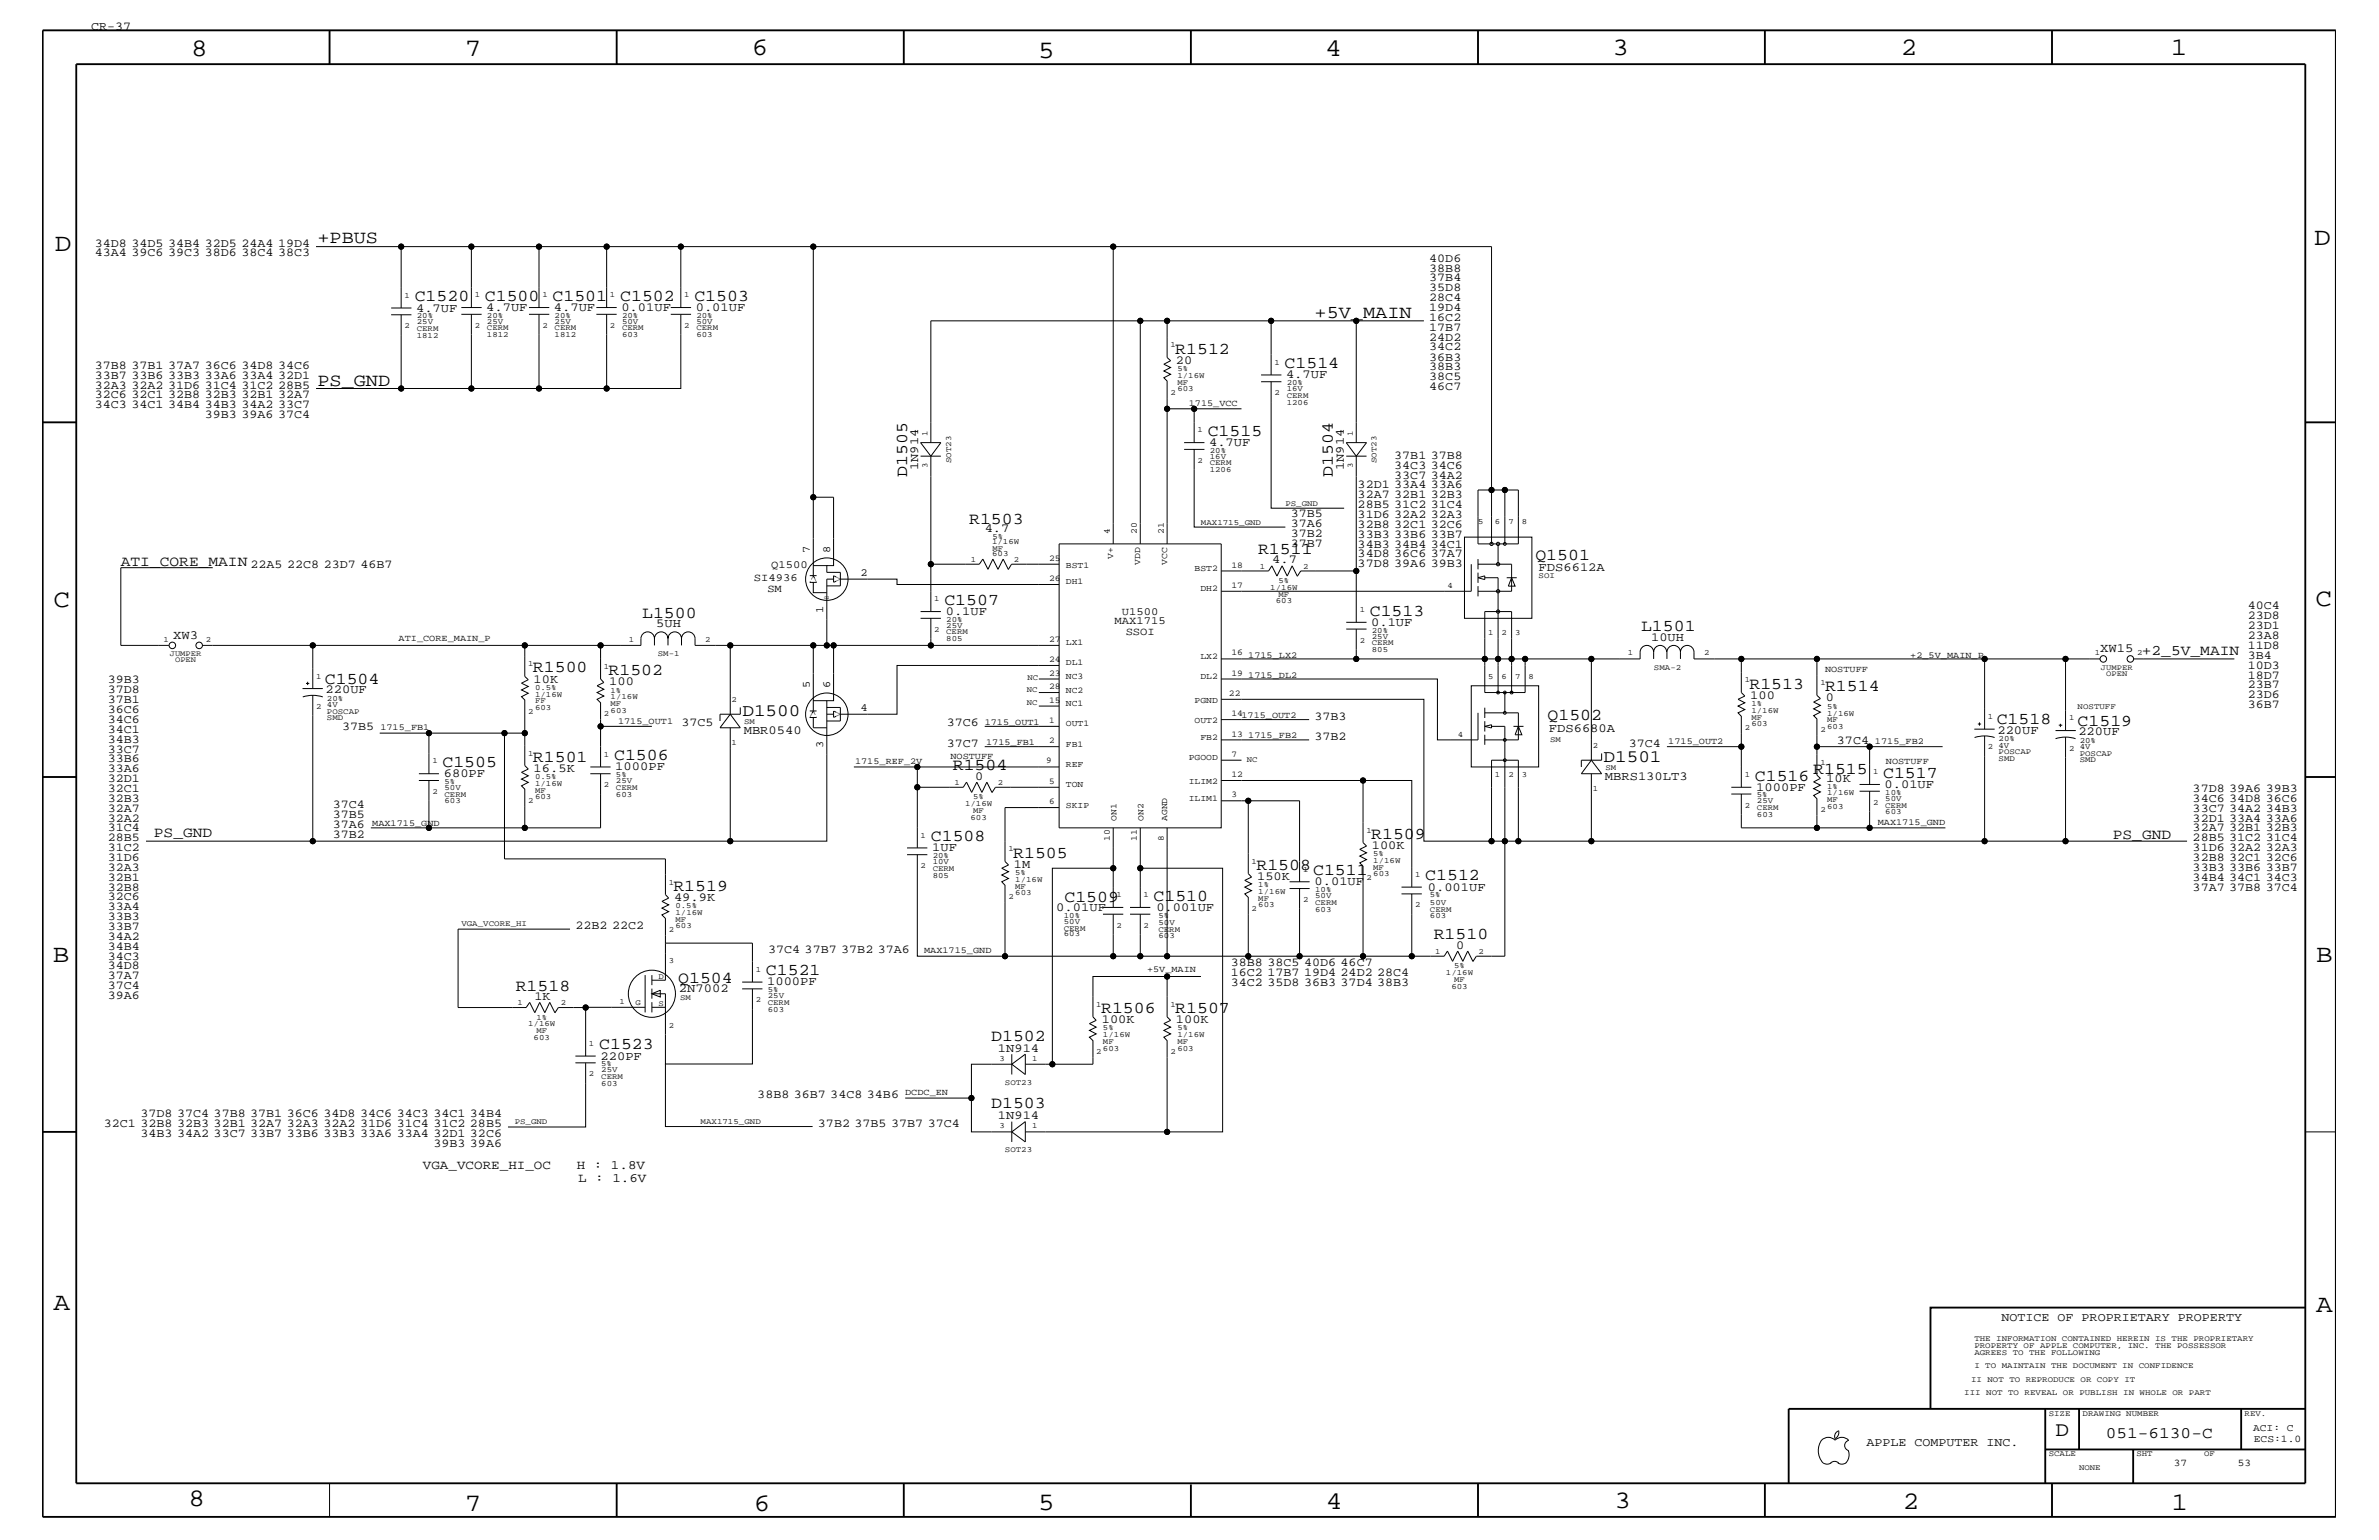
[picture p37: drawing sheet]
<svg xmlns="http://www.w3.org/2000/svg" width="432mm" height="279mm" viewBox="0 0 432 279" stroke-linecap="round" stroke-linejoin="round" font-family="sans-serif">
<defs><g id="words">
<g font-size="4.6">
<text x="34.7" y="10.2">8</text>
<text x="84.4" y="10.2">7</text>
<text x="136.4" y="10">6</text>
<text x="188.4" y="10.6">5</text>
<text x="240.5" y="10.2">4</text>
<text x="292.7" y="10">3</text>
<text x="345" y="9.9">2</text>
<text x="394" y="9.9">1</text>
<text x="9.9" y="45.6">D</text>
<text x="420" y="44.5">D</text>
<text x="9.7" y="110.2">C</text>
<text x="420.3" y="110">C</text>
<text x="9.6" y="174.6">B</text>
<text x="420.4" y="174.5">B</text>
<text x="9.7" y="237.7">A</text>
<text x="420.4" y="238.1">A</text>
<text x="34.2" y="273.3">8</text>
<text x="84.4" y="274.1">7</text>
<text x="136.8" y="274.1">6</text>
<text x="188.4" y="273.9">5</text>
<text x="240.7" y="273.8">4</text>
<text x="293" y="273.6">3</text>
<text x="345.4" y="273.8">2</text>
<text x="394.2" y="274">1</text>
</g>
<text font-size="3.8" x="373.1" y="260.5">D</text>
<g font-size="3.3">
<text x="57.6" y="44">+PBUS</text>
<text x="238.6" y="57.7">+5V_MAIN</text>
<text x="57.6" y="70">PS_GND</text>
</g>
<g font-size="3.2">
<text x="134.7" y="130">D1500</text>
<text x="291" y="138.3">D1501</text>
</g>
<g font-size="3">
<text x="75.3" y="54.7">C1520</text>
<text x="88" y="54.6">C1500</text>
<text x="100.3" y="54.6">C1501</text>
<text x="112.6" y="54.6">C1502</text>
<text x="126" y="54.6">C1503</text>
<text x="213.3" y="64.1">R1512</text>
<text x="233.2" y="66.8">C1514</text>
<text x="219.2" y="79.1">C1515</text>
<text x="164.6" y="86.5" transform="rotate(-90 164.6 86.5)">D1505</text>
<text x="241.9" y="86.5" transform="rotate(-90 241.9 86.5)">D1504</text>
<text x="175.9" y="95.1">R1503</text>
<text x="228.3" y="100.5">R1511</text>
<text x="278.7" y="101.6">Q1501</text>
<text x="116.5" y="112.1">L1500</text>
<text x="171.4" y="109.7">C1507</text>
<text x="248.6" y="111.7">C1513</text>
<text x="297.9" y="114.5">L1501</text>
<text x="59" y="124.1">C1504</text>
<text x="96.7" y="122">R1500</text>
<text x="110.4" y="122.5">R1502</text>
<text x="317.5" y="124.9">R1513</text>
<text x="331.3" y="125.4">R1514</text>
<text x="280.9" y="130.7">Q1502</text>
<text x="362.4" y="131.4">C1518</text>
<text x="377.1" y="131.7">C1519</text>
<text x="111.5" y="137.9">C1506</text>
<text x="80.3" y="139.1">C1505</text>
<text x="96.7" y="138.2">R1501</text>
<text x="172.9" y="139.7">R1504</text>
<text x="318.5" y="141.6">C1516</text>
<text x="329.1" y="140.5">R1515</text>
<text x="341.8" y="141.1">C1517</text>
<text x="169" y="152.6">C1508</text>
<text x="183.9" y="155.6">R1505</text>
<text x="248.9" y="152.1">R1509</text>
<text x="122.2" y="161.6">R1519</text>
<text x="228" y="157.8">R1508</text>
<text x="238.3" y="158.7">C1511</text>
<text x="258.7" y="159.7">C1512</text>
<text x="193.2" y="163.7">C1509</text>
<text x="209.4" y="163.4">C1510</text>
<text x="260.2" y="170.4">R1510</text>
<text x="93.6" y="179.7">R1518</text>
<text x="123.1" y="178.3">Q1504</text>
<text x="139" y="177">C1521</text>
<text x="199.9" y="183.8">R1506</text>
<text x="213.3" y="183.8">R1507</text>
<text x="108.8" y="190.4">C1523</text>
<text x="179.9" y="188.8">D1502</text>
<text x="179.9" y="201">D1503</text>
</g>
<text font-size="2.9" x="382.2" y="260.8">051-6130-C</text>
<g font-size="2.7">
<text x="21.9" y="102.7">ATI_CORE_MAIN</text>
<text x="388.7" y="118.9">+2_5V_MAIN</text>
<text x="27.9" y="151.9">PS_GND</text>
<text x="383.5" y="152.1">PS_GND</text>
</g>
<g font-size="2.3">
<text x="31.4" y="115.9">XW3</text>
<text x="381.2" y="118.3">XW15</text>
<text x="76.8" y="212.1">VGA_VCORE_HI_OC</text>
<text x="104.7" y="212.1">H : 1.8V</text>
<text x="104.9" y="214.4">L : 1.6V</text>
</g>
<g font-size="2.2">
<text x="16.6" y="5.5">CR-37</text>
<text x="17.2" y="44.8">34D8 34D5 34B4 32D5 24A4 19D4</text>
<text x="17.2" y="46.5">43A4 39C6 39C3 38D6 38C4 38C3</text>
<text x="259.4" y="47.5">40D6</text>
<text x="259.4" y="52.9">35D8</text>
<text x="259.4" y="51.1">37B4</text>
<text x="259.4" y="49.3">38B8</text>
<text x="75.5" y="56.5">4.7UF</text>
<text x="88.3" y="56.4">4.7UF</text>
<text x="100.5" y="56.4">4.7UF</text>
<text x="112.8" y="56.4">0.01UF</text>
<text x="126.3" y="56.4">0.01UF</text>
<text x="259.4" y="58.2">16C2</text>
<text x="259.4" y="56.4">19D4</text>
<text x="259.4" y="54.7">28C4</text>
<text x="213.4" y="66">20</text>
<text x="259.4" y="60">17B7</text>
<text x="259.4" y="61.8">24D2</text>
<text x="259.4" y="63.6">34C2</text>
<text x="259.4" y="65.4">36B3</text>
<text x="17.2" y="70.5">32A3 32A2 31D6 31C4 31C2 28B5</text>
<text x="17.2" y="68.7">33B7 33B6 33B3 33A6 33A4 32D1</text>
<text x="17.2" y="66.9">37B8 37B1 37A7 36C6 34D8 34C6</text>
<text x="233.4" y="68.7">4.7UF</text>
<text x="259.4" y="67.2">38B3</text>
<text x="259.4" y="69">38C5</text>
<text x="259.4" y="70.7">46C7</text>
<text x="17.2" y="72.3">32C6 32C1 32B8 32B3 32B1 32A7</text>
<text x="17.2" y="74.1">34C3 34C1 34B4 34B3 34A2 33C7</text>
<text x="37.2" y="75.9">39B3 39A6 37C4</text>
<text x="219.5" y="80.9">4.7UF</text>
<text x="253.1" y="83.2">37B1 37B8</text>
<text x="166.6" y="85.3" transform="rotate(-90 166.6 85.3)">1N914</text>
<text x="243.9" y="85.3" transform="rotate(-90 243.9 85.3)">1N914</text>
<text x="246.4" y="88.6">32D1 33A4 33A6</text>
<text x="253.1" y="86.8">33C7 34A2</text>
<text x="253.1" y="85">34C3 34C6</text>
<text x="234.3" y="95.6">37A6</text>
<text x="234.3" y="93.9">37B5</text>
<text x="246.4" y="92.2">28B5 31C2 31C4</text>
<text x="246.4" y="94">31D6 32A2 32A3</text>
<text x="246.4" y="90.4">32A7 32B1 32B3</text>
<text x="246.4" y="95.8">32B8 32C1 32C6</text>
<text x="178.7" y="96.6">4.7</text>
<text x="234.3" y="97.4">37B2</text>
<text x="234.3" y="99.2">37B7</text>
<text x="246.4" y="97.6">33B3 33B6 33B7</text>
<text x="246.4" y="99.4">34B3 34B4 34C1</text>
<text x="246.4" y="101.1">34D8 36C6 37A7</text>
<text x="45.5" y="103">22A5 22C8 23D7 46B7</text>
<text x="230.9" y="102.2">4.7</text>
<text x="246.4" y="102.9">37D8 39A6 39B3</text>
<text x="279.3" y="103.6">FDS6612A</text>
<text x="119.1" y="113.7">5UH</text>
<text x="171.7" y="111.5">0.1UF</text>
<text x="248.9" y="113.5">0.1UF</text>
<text x="408" y="112.4">23D8</text>
<text x="408" y="110.6">40C4</text>
<text x="299.7" y="116.2">10UH</text>
<text x="408" y="119.5">3B4</text>
<text x="408" y="117.7">11D8</text>
<text x="408" y="116">23A8</text>
<text x="408" y="114.2">23D1</text>
<text x="19.6" y="125.8">37D8</text>
<text x="19.6" y="124">39B3</text>
<text x="59.1" y="125.8">220UF</text>
<text x="96.9" y="123.8">10K</text>
<text x="110.6" y="124.3">100</text>
<text x="408" y="121.3">10D3</text>
<text x="408" y="123.1">18D7</text>
<text x="408" y="124.9">23B7</text>
<text x="19.6" y="131.2">34C6</text>
<text x="19.6" y="129.4">36C6</text>
<text x="19.6" y="127.6">37B1</text>
<text x="123.7" y="131.8">37C5</text>
<text x="171.8" y="131.8">37C6</text>
<text x="238.6" y="130.6">37B3</text>
<text x="317.7" y="126.7">100</text>
<text x="331.4" y="127.3">0</text>
<text x="408" y="126.7">23D6</text>
<text x="408" y="128.5">36B7</text>
<text x="19.6" y="136.5">33C7</text>
<text x="19.6" y="134.7">34B3</text>
<text x="19.6" y="132.9">34C1</text>
<text x="62.1" y="132.4">37B5</text>
<text x="135" y="133.1">MBR0540</text>
<text x="171.8" y="135.5">37C7</text>
<text x="238.6" y="134.2">37B2</text>
<text x="281.1" y="132.8">FDS6680A</text>
<text x="295.7" y="135.5">37C4</text>
<text x="333.4" y="135">37C4</text>
<text x="362.5" y="133.1">220UF</text>
<text x="377.2" y="133.4">220UF</text>
<text x="19.6" y="143.7">32C1</text>
<text x="19.6" y="141.9">32D1</text>
<text x="19.6" y="140.1">33A6</text>
<text x="19.6" y="138.3">33B6</text>
<text x="80.6" y="141">680PF</text>
<text x="96.9" y="140">16.5K</text>
<text x="111.7" y="139.7">1000PF</text>
<text x="177" y="141.5">0</text>
<text x="291.3" y="141.4">MBRS130LT3</text>
<text x="318.8" y="143.4">1000PF</text>
<text x="331.5" y="141.9">10K</text>
<text x="342.1" y="143">0.01UF</text>
<text x="398" y="143.7">37D8 39A6 39B3</text>
<text x="19.6" y="149.1">32A2</text>
<text x="19.6" y="147.3">32A7</text>
<text x="19.6" y="145.5">32B3</text>
<text x="60.4" y="148.4">37B5</text>
<text x="60.4" y="146.6">37C4</text>
<text x="398" y="149.1">32D1 33A4 33A6</text>
<text x="398" y="147.3">33C7 34A2 34B3</text>
<text x="398" y="145.5">34C6 34D8 36C6</text>
<text x="19.6" y="152.6">28B5</text>
<text x="19.6" y="154.4">31C2</text>
<text x="19.6" y="150.8">31C4</text>
<text x="60.4" y="150.2">37A6</text>
<text x="60.4" y="152">37B2</text>
<text x="169.2" y="154.5">1UF</text>
<text x="249" y="154">100K</text>
<text x="398" y="152.6">28B5 31C2 31C4</text>
<text x="398" y="154.4">31D6 32A2 32A3</text>
<text x="398" y="150.8">32A7 32B1 32B3</text>
<text x="19.6" y="156.2">31D6</text>
<text x="19.6" y="158">32A3</text>
<text x="19.6" y="159.8">32B1</text>
<text x="19.6" y="161.6">32B8</text>
<text x="184" y="157.4">1M</text>
<text x="228.2" y="159.6">150K</text>
<text x="238.6" y="160.6">0.01UF</text>
<text x="259.2" y="161.6">0.001UF</text>
<text x="398" y="156.2">32B8 32C1 32C6</text>
<text x="398" y="158">33B3 33B6 33B7</text>
<text x="398" y="159.8">34B4 34C1 34C3</text>
<text x="398" y="161.6">37A7 37B8 37C4</text>
<text x="19.6" y="163.4">32C6</text>
<text x="19.6" y="165.1">33A4</text>
<text x="19.6" y="167">33B3</text>
<text x="122.3" y="163.4">49.9K</text>
<text x="191.7" y="165.3">0.01UF</text>
<text x="209.9" y="165.3">0.001UF</text>
<text x="19.6" y="168.7">33B7</text>
<text x="19.6" y="170.5">34A2</text>
<text x="19.6" y="172.3">34B4</text>
<text x="104.4" y="168.6">22B2 22C2</text>
<text x="139.4" y="173">37C4 37B7 37B2 37A6</text>
<text x="264.3" y="172.1">0</text>
<text x="19.6" y="174.1">34C3</text>
<text x="19.6" y="175.9">34D8</text>
<text x="19.6" y="177.7">37A7</text>
<text x="19.6" y="179.5">37C4</text>
<text x="139.2" y="178.8">1000PF</text>
<text x="223.4" y="177.2">16C2 17B7 19D4 24D2 28C4</text>
<text x="223.4" y="178.9">34C2 35D8 36B3 37D4 38B3</text>
<text x="223.4" y="175.3">38B8 38C5 40D6 46C7</text>
<text x="19.6" y="181.3">39A6</text>
<text x="97" y="181.4">1K</text>
<text x="123.2" y="180">2N7002</text>
<text x="200" y="185.6">100K</text>
<text x="213.4" y="185.6">100K</text>
<text x="181.1" y="190.8">1N914</text>
<text x="109" y="192.2">220PF</text>
<text x="25.5" y="202.7">37D8 37C4 37B8 37B1 36C6 34D8 34C6 34C3 34C1 34B4</text>
<text x="137.5" y="199.2">38B8 36B7 34C8 34B6</text>
<text x="181.1" y="203">1N914</text>
<text x="18.8" y="204.5">32C1 32B8 32B3 32B1 32A7 32A3 32A2 31D6 31C4 31C2 28B5</text>
<text x="25.5" y="206.3">34B3 34A2 33C7 33B7 33B6 33B3 33A6 33A4 32D1 32C6</text>
<text x="78.7" y="208.1">39B3 39A6</text>
<text x="148.5" y="204.4">37B2 37B5 37B7 37C4</text>
<text x="363.3" y="239.7">NOTICE OF PROPRIETARY PROPERTY</text>
<text x="338.8" y="262.3">APPLE COMPUTER INC.</text>
</g>
<g font-size="2">
<text x="147" y="100.2" transform="rotate(-90 147 100.2)">7</text>
<text x="150.7" y="100.2" transform="rotate(-90 150.7 100.2)">8</text>
<text x="136.8" y="105.3">SI4936</text>
<text x="139.3" y="107.4">SM</text>
<text x="140" y="103.1">Q1500</text>
<text x="156.2" y="104.4">2</text>
<text x="149.4" y="111.2" transform="rotate(-90 149.4 111.2)">1</text>
<text x="202.3" y="113.2">MAX1715</text>
<text x="203.6" y="111.5">U1500</text>
<text x="204.3" y="115.2">SSOI</text>
<text x="147" y="124.8" transform="rotate(-90 147 124.8)">5</text>
<text x="150.7" y="124.8" transform="rotate(-90 150.7 124.8)">6</text>
<text x="156.2" y="129">4</text>
<text x="149.4" y="135.7" transform="rotate(-90 149.4 135.7)">3</text>
</g>
<g font-size="1.9">
<text x="408.9" y="259.7">ACI: C</text>
<text x="409.1" y="261.7">ECS:1.0</text>
<text x="394.5" y="266">37</text>
<text x="406.2" y="266">53</text>
</g>
<g font-size="1.7">
<text x="215.8" y="73.7">1715_VCC</text>
<text x="72.3" y="116.3">ATI_CORE_MAIN_P</text>
<text x="226.6" y="119.3">1715_LX2</text>
<text x="346.7" y="119.3">+2_5V_MAIN_P</text>
<text x="226.6" y="123">1715_DL2</text>
<text x="331.3" y="122">NOSTUFF</text>
<text x="112.2" y="131.3">1715_OUT1</text>
<text x="178.7" y="131.5">1715_OUT1</text>
<text x="69" y="132.4">1715_FB1</text>
<text x="172.5" y="137.7">NOSTUFF</text>
<text x="179" y="135.2">1715_FB1</text>
<text x="226.6" y="134">1715_FB2</text>
<text x="302.8" y="135">1715_OUT2</text>
<text x="340.3" y="135">1715_FB2</text>
<text x="155.2" y="138.6">1715_REF_2V</text>
<text x="342.3" y="138.6">NOSTUFF</text>
<text x="67.6" y="149.9">MAX1715_GND</text>
<text x="340.8" y="149.7">MAX1715_GND</text>
<text x="167.7" y="173">MAX1715_GND</text>
<text x="208.2" y="176.4">+5V_MAIN</text>
<text x="164.3" y="198.7">DCDC_EN</text>
</g>
<g font-size="1.6">
<text x="190.4" y="101.8">25</text>
<text x="201.4" y="96.9" transform="rotate(-90 201.4 96.9)">4</text>
<text x="202.1" y="101.4" transform="rotate(-90 202.1 101.4)">V+</text>
<text x="206.3" y="96.9" transform="rotate(-90 206.3 96.9)">20</text>
<text x="211.2" y="96.9" transform="rotate(-90 211.2 96.9)">21</text>
<text x="190.4" y="105.4">26</text>
<text x="193.5" y="106">DH1</text>
<text x="193.5" y="103">BST1</text>
<text x="207" y="102.5" transform="rotate(-90 207 102.5)">VDD</text>
<text x="211.8" y="102.5" transform="rotate(-90 211.8 102.5)">VCC</text>
<text x="216.8" y="103.6">BST2</text>
<text x="217.9" y="107.3">DH2</text>
<text x="223.5" y="106.6">17</text>
<text x="223.5" y="103">18</text>
<text x="190.4" y="116.5">27</text>
<text x="193.5" y="117.1">LX1</text>
<text x="217.9" y="119.5">LX2</text>
<text x="223.5" y="118.9">16</text>
<text x="190.4" y="122.6">23</text>
<text x="190.4" y="125.1">28</text>
<text x="190.4" y="120.1">24</text>
<text x="193.5" y="120.7">DL1</text>
<text x="193.5" y="123.2">NC3</text>
<text x="193.5" y="125.6">NC2</text>
<text x="217.9" y="123.2">DL2</text>
<text x="223.5" y="122.6">19</text>
<text x="190.4" y="131.2">1</text>
<text x="190.4" y="127.5">15</text>
<text x="193.5" y="128.1">NC1</text>
<text x="193.5" y="131.8">OUT1</text>
<text x="216.8" y="127.5">PGND</text>
<text x="216.8" y="131.2">OUT2</text>
<text x="223.1" y="126.3">22</text>
<text x="223.5" y="130">141715_OUT2</text>
<text x="190.4" y="134.9">2</text>
<text x="193.5" y="135.5">FB1</text>
<text x="215.8" y="137.9">PGOOD</text>
<text x="217.9" y="134.2">FB2</text>
<text x="223.5" y="137.3">7</text>
<text x="223.5" y="133.6">13</text>
<text x="189.9" y="138.5">9</text>
<text x="190.4" y="142.2">5</text>
<text x="193.5" y="139.2">REF</text>
<text x="193.5" y="142.8">TON</text>
<text x="215.8" y="142.2">ILIM2</text>
<text x="223.5" y="141">12</text>
<text x="190.4" y="145.9">6</text>
<text x="193.5" y="146.5">SKIP</text>
<text x="202.6" y="149" transform="rotate(-90 202.6 149)">ON1</text>
<text x="207.6" y="149" transform="rotate(-90 207.6 149)">ON2</text>
<text x="211.8" y="149" transform="rotate(-90 211.8 149)">AGND</text>
<text x="215.8" y="145.3">ILIM1</text>
<text x="223.5" y="144.7">3</text>
<text x="201.4" y="152.6" transform="rotate(-90 201.4 152.6)">10</text>
<text x="206.3" y="152.6" transform="rotate(-90 206.3 152.6)">11</text>
<text x="211.2" y="152.6" transform="rotate(-90 211.2 152.6)">8</text>
</g>
<g font-size="1.5">
<text x="86.2" y="53.9">1</text>
<text x="98.5" y="53.9">1</text>
<text x="110.7" y="53.9">1</text>
<text x="124.2" y="53.9">1</text>
<text x="73.4" y="59.6">2</text>
<text x="73.4" y="54.1">1</text>
<text x="75.6" y="58.8">25V</text>
<text x="75.6" y="57.7">20%</text>
<text x="86.2" y="59.4">2</text>
<text x="88.4" y="59.9">CERM</text>
<text x="88.4" y="58.7">25V</text>
<text x="88.4" y="57.6">20%</text>
<text x="98.5" y="59.4">2</text>
<text x="100.7" y="59.9">CERM</text>
<text x="100.7" y="58.7">25V</text>
<text x="100.7" y="57.6">20%</text>
<text x="110.7" y="59.4">2</text>
<text x="112.9" y="59.9">CERM</text>
<text x="112.9" y="58.7">50V</text>
<text x="112.9" y="57.6">20%</text>
<text x="124.2" y="59.4">2</text>
<text x="126.4" y="59.9">CERM</text>
<text x="126.4" y="58.7">50V</text>
<text x="126.4" y="57.6">20%</text>
<text x="75.6" y="61.3">1812</text>
<text x="75.6" y="60.1">CERM</text>
<text x="88.4" y="61.2">1812</text>
<text x="100.7" y="61.2">1812</text>
<text x="112.9" y="61.2">603</text>
<text x="126.4" y="61.2">603</text>
<text x="212.5" y="63">1</text>
<text x="212.5" y="71.6">2</text>
<text x="213.7" y="71">603</text>
<text x="213.7" y="69.8">MF</text>
<text x="213.7" y="68.5">1/16W</text>
<text x="213.7" y="67.3">5%</text>
<text x="231.4" y="71.7">2</text>
<text x="231.4" y="66.2">1</text>
<text x="233.6" y="71">16V</text>
<text x="233.6" y="69.9">20%</text>
<text x="233.6" y="73.4">1206</text>
<text x="233.6" y="72.2">CERM</text>
<text x="168.3" y="79.1" transform="rotate(-90 168.3 79.1)">1</text>
<text x="217.4" y="84">2</text>
<text x="217.4" y="78.4">1</text>
<text x="219.6" y="83.2">16V</text>
<text x="219.6" y="82.1">20%</text>
<text x="245.6" y="79.1" transform="rotate(-90 245.6 79.1)">1</text>
<text x="168.3" y="85" transform="rotate(-90 168.3 85)">3</text>
<text x="172.6" y="84" transform="rotate(-90 172.6 84)">SOT23</text>
<text x="219.6" y="85.7">1206</text>
<text x="219.6" y="84.5">CERM</text>
<text x="245.6" y="85" transform="rotate(-90 245.6 85)">3</text>
<text x="249.9" y="84" transform="rotate(-90 249.9 84)">SOT23</text>
<text x="218" y="95.2">MAX1715_GND</text>
<text x="233.3" y="91.8">PS_GND</text>
<text x="268.3" y="95">5</text>
<text x="271.3" y="95">6</text>
<text x="273.8" y="95">7</text>
<text x="276.2" y="95">8</text>
<text x="176.2" y="102">1</text>
<text x="180.1" y="98.7">1/16W</text>
<text x="180.1" y="100.9">603</text>
<text x="180.1" y="99.9">MF</text>
<text x="180.1" y="97.7">5%</text>
<text x="184" y="102">2</text>
<text x="228.6" y="103.2">1</text>
<text x="230.6" y="107">1/16W</text>
<text x="232.1" y="105.8">5%</text>
<text x="236.5" y="103.2">2</text>
<text x="262.7" y="106.6">4</text>
<text x="279.3" y="104.8">SOI</text>
<text x="169.5" y="109.1">1</text>
<text x="171.7" y="113.9">25V</text>
<text x="171.7" y="112.8">20%</text>
<text x="231.6" y="109.5">603</text>
<text x="232.1" y="108.2">MF</text>
<text x="246.8" y="111.1">1</text>
<text x="29.7" y="116.5">1</text>
<text x="37.4" y="116.5">2</text>
<text x="114.1" y="116.5">1</text>
<text x="119.4" y="119">SM-1</text>
<text x="128" y="116.5">2</text>
<text x="169.5" y="114.6">2</text>
<text x="171.7" y="116.3">805</text>
<text x="171.7" y="115.1">CERM</text>
<text x="246.8" y="116.6">2</text>
<text x="249" y="118.3">805</text>
<text x="249" y="117.1">CERM</text>
<text x="249" y="115.9">25V</text>
<text x="249" y="114.8">20%</text>
<text x="270.1" y="115.2">1</text>
<text x="272.5" y="115.2">2</text>
<text x="275" y="115.2">3</text>
<text x="295.5" y="118.9">1</text>
<text x="309.3" y="118.9">2</text>
<text x="380.2" y="118.9">1</text>
<text x="387.9" y="118.9">2</text>
<text x="57.4" y="123.1">1</text>
<text x="95.9" y="120.9">1</text>
<text x="97.1" y="125.2">0.5%</text>
<text x="109.6" y="121.4">1</text>
<text x="110.8" y="125.6">1%</text>
<text x="186.4" y="125.5">NC</text>
<text x="186.5" y="123.3">NC</text>
<text x="270.1" y="123.2">5</text>
<text x="272.5" y="123.2">6</text>
<text x="275" y="123.2">7</text>
<text x="277.5" y="123.2">8</text>
<text x="300.2" y="121.5">SMA-2</text>
<text x="316.7" y="123.8">1</text>
<text x="330.4" y="124.3">1</text>
<text x="57.4" y="128.6">2</text>
<text x="59.4" y="130.7">SMD</text>
<text x="59.4" y="129.5">POSCAP</text>
<text x="59.4" y="128.4">4V</text>
<text x="59.4" y="127.1">20%</text>
<text x="95.9" y="129.5">2</text>
<text x="97.1" y="128.9">603</text>
<text x="97.1" y="127.6">FF</text>
<text x="97.1" y="126.4">1/16W</text>
<text x="109.6" y="130">2</text>
<text x="110.8" y="129.3">603</text>
<text x="110.8" y="128.1">MF</text>
<text x="110.8" y="126.9">1/16W</text>
<text x="132.8" y="127.4">2</text>
<text x="135.1" y="131.3">SM</text>
<text x="186.4" y="128">NC</text>
<text x="317.9" y="131.8">603</text>
<text x="317.9" y="130.6">MF</text>
<text x="317.9" y="129.3">1/16W</text>
<text x="317.9" y="128.1">1%</text>
<text x="331.6" y="131.1">MF</text>
<text x="331.6" y="129.8">1/16W</text>
<text x="331.6" y="128.6">5%</text>
<text x="360.8" y="130.4">1</text>
<text x="375.5" y="130.7">1</text>
<text x="377.1" y="128.7">NOSTUFF</text>
<text x="95.9" y="137.1">1</text>
<text x="109.6" y="137.3">1</text>
<text x="132.8" y="135.1">1</text>
<text x="264.6" y="133.6">4</text>
<text x="281.3" y="134.6">SM</text>
<text x="289.1" y="135.7">2</text>
<text x="316.7" y="132.4">2</text>
<text x="330.4" y="132.9">2</text>
<text x="331.6" y="132.3">603</text>
<text x="360.8" y="136">2</text>
<text x="362.8" y="136.8">POSCAP</text>
<text x="362.8" y="135.7">4V</text>
<text x="362.8" y="134.5">20%</text>
<text x="375.5" y="136.2">2</text>
<text x="377.5" y="137.1">POSCAP</text>
<text x="377.5" y="136">4V</text>
<text x="377.5" y="134.7">20%</text>
<text x="78.5" y="138.5">1</text>
<text x="80.7" y="143.3">50V</text>
<text x="80.7" y="142.2">5%</text>
<text x="97.1" y="143.8">MF</text>
<text x="97.1" y="142.6">1/16W</text>
<text x="97.1" y="141.4">0.5%</text>
<text x="109.6" y="142.8">2</text>
<text x="111.8" y="143.3">CERM</text>
<text x="111.8" y="142.1">25V</text>
<text x="111.8" y="141">5%</text>
<text x="173.2" y="142.5">1</text>
<text x="181.1" y="142.5">2</text>
<text x="226.3" y="138.2">NC</text>
<text x="271.3" y="141">1</text>
<text x="273.8" y="141">2</text>
<text x="276.2" y="141">3</text>
<text x="289.1" y="143.4">1</text>
<text x="291.4" y="139.6">SM</text>
<text x="316.7" y="141">1</text>
<text x="330.4" y="138.8">1</text>
<text x="331.6" y="143.1">1%</text>
<text x="340" y="140.5">1</text>
<text x="362.8" y="138">SMD</text>
<text x="377.5" y="138.3">SMD</text>
<text x="78.5" y="144.1">2</text>
<text x="80.7" y="145.8">603</text>
<text x="80.7" y="144.5">CERM</text>
<text x="95.9" y="145.6">2</text>
<text x="97.1" y="145">603</text>
<text x="111.8" y="144.5">603</text>
<text x="175.2" y="146.3">1/16W</text>
<text x="176.1" y="148.7">603</text>
<text x="176.7" y="147.5">MF</text>
<text x="176.7" y="145">5%</text>
<text x="316.7" y="146.5">2</text>
<text x="318.9" y="148.2">603</text>
<text x="318.9" y="147">CERM</text>
<text x="318.9" y="145.8">25V</text>
<text x="318.9" y="144.7">5%</text>
<text x="330.4" y="147.4">2</text>
<text x="331.6" y="146.7">603</text>
<text x="331.6" y="145.5">MF</text>
<text x="331.6" y="144.3">1/16W</text>
<text x="340" y="146">2</text>
<text x="342.2" y="147.7">603</text>
<text x="342.2" y="146.5">CERM</text>
<text x="342.2" y="145.3">50V</text>
<text x="342.2" y="144.2">10%</text>
<text x="167.1" y="152">1</text>
<text x="169.3" y="155.7">20%</text>
<text x="183" y="154.5">1</text>
<text x="248" y="151">1</text>
<text x="249.3" y="155.3">5%</text>
<text x="121.4" y="160.5">1</text>
<text x="167.1" y="157.5">2</text>
<text x="169.3" y="159.3">805</text>
<text x="169.3" y="158">CERM</text>
<text x="169.3" y="156.8">10V</text>
<text x="184.3" y="161.2">MF</text>
<text x="184.3" y="160">1/16W</text>
<text x="184.3" y="158.7">5%</text>
<text x="227.2" y="156.7">1</text>
<text x="228.4" y="161">1%</text>
<text x="236.5" y="158.2">1</text>
<text x="238.7" y="161.8">10%</text>
<text x="248" y="159.6">2</text>
<text x="249.3" y="159">603</text>
<text x="249.3" y="157.8">MF</text>
<text x="249.3" y="156.5">1/16W</text>
<text x="256.8" y="159.1">1</text>
<text x="83.7" y="167.9">VGA_VCORE_HI</text>
<text x="122.6" y="167.2">MF</text>
<text x="122.6" y="166">1/16W</text>
<text x="122.6" y="164.8">0.5%</text>
<text x="183" y="163.1">2</text>
<text x="184.3" y="162.4">603</text>
<text x="193.1" y="167.6">50V</text>
<text x="193.1" y="166.5">10%</text>
<text x="202.6" y="162.8">1</text>
<text x="207.6" y="162.8">1</text>
<text x="210.3" y="167.9">50V</text>
<text x="210.3" y="166.5">5%</text>
<text x="227.2" y="165.3">2</text>
<text x="228.4" y="164.6">603</text>
<text x="228.4" y="163.4">MF</text>
<text x="228.4" y="162.2">1/16W</text>
<text x="236.5" y="163.7">2</text>
<text x="238.7" y="165.4">603</text>
<text x="238.7" y="164.2">CERM</text>
<text x="238.7" y="162.9">50V</text>
<text x="256.8" y="164.6">2</text>
<text x="259.5" y="166.6">603</text>
<text x="259.5" y="165.4">CERM</text>
<text x="259.5" y="164.2">50V</text>
<text x="259.5" y="162.8">5%</text>
<text x="121.4" y="169.1">2</text>
<text x="122.6" y="168.4">603</text>
<text x="193.1" y="169.8">603</text>
<text x="193.1" y="168.8">CERM</text>
<text x="202.6" y="168.3">2</text>
<text x="207.6" y="168.3">2</text>
<text x="210.3" y="170.3">603</text>
<text x="210.3" y="169.1">CERM</text>
<text x="260.5" y="173.1">1</text>
<text x="268.4" y="173.1">2</text>
<text x="119.5" y="177.6">D</text>
<text x="121.4" y="174.8">3</text>
<text x="137.2" y="176.4">1</text>
<text x="262.4" y="176.9">1/16W</text>
<text x="263.4" y="179.4">603</text>
<text x="263.9" y="178.1">MF</text>
<text x="263.9" y="175.7">5%</text>
<text x="93.9" y="182.4">1</text>
<text x="97.4" y="185">1%</text>
<text x="101.8" y="182.4">2</text>
<text x="112.4" y="182.1">1</text>
<text x="115.4" y="182.4">G</text>
<text x="119.5" y="182.5">S</text>
<text x="123.4" y="181.4">SM</text>
<text x="137.2" y="181.9">2</text>
<text x="139.4" y="183.6">603</text>
<text x="139.4" y="182.3">CERM</text>
<text x="139.4" y="181.1">25V</text>
<text x="139.4" y="180">5%</text>
<text x="199" y="182.7">1</text>
<text x="212.5" y="182.7">1</text>
<text x="95.9" y="186.2">1/16W</text>
<text x="96.9" y="188.7">603</text>
<text x="97.4" y="187.5">MF</text>
<text x="106.9" y="189.8">1</text>
<text x="121.4" y="186.4">2</text>
<text x="199" y="191.3">2</text>
<text x="200.2" y="190.6">603</text>
<text x="200.2" y="189.4">MF</text>
<text x="200.2" y="188.2">1/16W</text>
<text x="200.2" y="186.9">5%</text>
<text x="212.5" y="191.3">2</text>
<text x="213.7" y="190.6">603</text>
<text x="213.7" y="189.4">MF</text>
<text x="213.7" y="188.2">1/16W</text>
<text x="213.7" y="186.9">5%</text>
<text x="106.9" y="195.3">2</text>
<text x="109.1" y="197">603</text>
<text x="109.1" y="195.8">CERM</text>
<text x="109.1" y="194.6">25V</text>
<text x="109.1" y="193.5">5%</text>
<text x="181.4" y="192.5">3</text>
<text x="182.4" y="196.8">SOT23</text>
<text x="187.3" y="192.5">1</text>
<text x="127.2" y="203.9">MAX1715_GND</text>
<text x="93.4" y="204">PS_GND</text>
<text x="181.4" y="204.7">3</text>
<text x="182.4" y="209">SOT23</text>
<text x="187.3" y="204.7">1</text>
<text x="358.4" y="245.8">AGREES TO THE FOLLOWING</text>
<text x="358.4" y="244.6">PROPERTY OF APPLE COMPUTER, INC. THE POSSESSOR</text>
<text x="358.4" y="243.4">THE INFORMATION CONTAINED HEREIN IS THE PROPRIETARY</text>
<text x="357.8" y="250.7">II NOT TO REPRODUCE OR COPY IT</text>
<text x="358.4" y="248.2">I TO MAINTAIN THE DOCUMENT IN CONFIDENCE</text>
<text x="356.5" y="253.2">III NOT TO REVEAL OR PUBLISH IN WHOLE OR PART</text>
<text x="371.9" y="256.8">SIZE</text>
<text x="378" y="256.8">DRAWING NUMBER</text>
<text x="407.4" y="256.8">REV.</text>
<text x="371.9" y="264.2">SCALE</text>
<text x="377.4" y="266.7">NONE</text>
<text x="387.8" y="264.2">SHT</text>
<text x="400" y="264.2">OF</text>
</g>
<g font-size="1.4">
<text x="30.8" y="119">JUMPER</text>
<text x="31.8" y="120.1">OPEN</text>
<text x="381.3" y="121.5">JUMPER</text>
<text x="382.3" y="122.6">OPEN</text>
</g>
<text font-size=".8" x="149.6" y="108.8">G2</text>
</g></defs>
<g fill="none" stroke="#000" stroke-width=".18">
<path d="M57.4 44.7h15.4M71 57.1h3.7M71 55.9h3.7M72.8 57.1v13.4h12.8M83.7 55.8h3.7M83.7 57h3.7M85.6 44.7h-12.8v11.2M85.6 57v13.5h12.2M96 57h3.7M96 55.8h3.7M97.8 44.7h-12.2v11.1M97.8 57v13.5h12.3"/>
<path d="M108.2 57h3.7M108.2 55.8h3.7M110.1 44.7h-12.3v11.1M110.1 57v13.5h13.5v-13.5M121.8 57h3.6M121.8 55.8h3.6M123.6 44.7h-13.5v11.1M147.6 44.7h-24v11.1M202.1 44.7h-54.5v45.5M207 58.2h-38v22.1M211.8 58.2h18.9M246.2 58.2h-15.5v9.8"/>
<path d="M258.4 58.2h-12.2v22.1M57.4 70.5h15.4M211.8 74.2v-5.1l-.6-.6 1.3-.6-1.3-.6 1.3-.6-1.3-.6 1.3-.7-.7-.5v-6.7h-4.8v40.5M216.7 74.2h8.6M228.9 68h3.7M228.9 69.3h3.7M230.7 69.3v22.9h13.3M147.6 90.2h3.7v12.4h-3.7M147.6 90.2v14.2M167.1 82.8h3.7M167.1 80.3h3.7l-1.8 2.5zM169 82.8v19.6"/>
<path d="M192.2 98.7h29.5v51.5h-29.5zM202.1 98.7v-54h68.6v54M214.9 81.5h3.7M214.9 80.3h3.7M216.7 80.3v-6.1h-4.9v24.5M216.7 81.5v14.1h16.6M244.3 82.8h3.7M244.3 80.3h3.7l-1.8 2.5zM246.2 82.8v20.8M265.8 97.5h12.2v14.7h-12.2zM271.9 98.7v3.7M273.1 88.9h2.5v9.8h-7.3v-9.8h4.8v9.8"/>
<path d="M36.8 117.1h58.4M38.6 103h-16.7v14.1h8.7M56.8 117.1v7.8M109 117.1h7.3v-1.2a1.23 1.23 0 0 1 1.3-1.3 1.23 1.23 0 0 1 1.2 1.3 1.23 1.23 0 0 1 1.2-1.3 1.23 1.23 0 0 1 1.2 1.3 1.23 1.23 0 0 1 1.3-1.3 1.23 1.23 0 0 1 1.2 1.3 1.23 1.23 0 0 1 1.2-1.3 1.23 1.23 0 0 1 1.3 1.3v1.2h21.4M118.8 115.9v1.2M121.2 115.9v1.2M123.7 115.9v1.2M132.5 117.1v12.5M147 105.7h1.2M147 104.4h1.2M147.6 105.7v1.8h2.5M150.1 117.1h-2.5v11.9"/>
<path d="M150.1 102.6v1.2h2.4v2.5h-2.4M151.3 104.4v1.3M151.3 105.1h-1.2v7.3v4.7h1.2M152.5 105.1h10.3v.9h29.4M167.1 112.2h3.7M167.1 111h3.7M169 112.2v4.9h-17.7v10h-3.7M169 117.1h23.2M183 103.3l-.9-1.9-1 1.9-.9-1.9-.9 1.9-.9-1.9-.6 1h-8.8v8.6M192.2 102.4h-8.6l-.6 .9M221.7 103.6h8.6l.5-.9 1 1.8 .9-1.8 .9 1.8 .9-1.8 1 1.8M235.5 104.6l.6-1h10.1v9.3"/>
<path d="M244.3 114.1h3.7M244.3 112.9h3.7M246.2 114.1v5.4h-24.5M246.2 119.5h23.3v6.1h7.3v-6.1h-2.4v-8.5h-4.9v8.5h2.4v6.1M267 102.4v4.9h-45.3M268.3 104.8l1.2-.3v.7zM268.3 101.4v1.9M268.3 103.9v1.8M268.3 106.3v1.9M268.3 102.4h6.1v4.9h-6.1M269.5 104.8h2.4v14.7h2.5v6.1M273.5 104.8h1.8"/>
<path d="M274.4 104.8l.6 1.5h-1.2zM276.8 119.5h12M300.1 118.3v1.2M302.5 118.3a1.19 1.19 0 0 0-1.2-1.2 1.19 1.19 0 0 0-1.2 1.2 1.23 1.23 0 0 0-1.2-1.2 1.23 1.23 0 0 0-1.2 1.2v1.2h-8.9v18.4M302.6 119.5v-1.2a1.23 1.23 0 0 1 1.2-1.2 1.23 1.23 0 0 1 1.2 1.2 1.23 1.23 0 0 1 1.2-1.2 1.23 1.23 0 0 1 1.3 1.2v1.2h22.3v6.7l.6 .5-1.2 .7 1.2 .6-1.2 .6 1.2 .6-1.2 .6 .6 .6v5.1M305 118.3v1.2M316.1 119.5v6.1l.6 .7-1.2 .6 1.2 .6-1.2 .6 1.2 .6-1.2 .6 .6 .7v5.5h-13.5M329.8 119.5h30.4M374.9 119.5h-14.7v12.8M381.2 119.5h-6.3v13M387.3 119.5h18.3M54.9 124.9h3.7"/>
<path d="M55 126.4a5.9 5.9 0 0 1 3.6 0M55.5 124h.6M55.8 123.7v.6M56.8 126.2v26.4h75.7M68.9 133h9v7.4M77.9 133h17.4M91.6 133v22.8h29.2v6.5l.6 .6-1.3 .6 1.3 .7-1.3 .6 1.3 .6-1.3 .6 .7 .6v11.2h-2.5M107.1 139.1h3.7M109 139.1v-11.6l-.6-.6 1.2-.6-1.2-.7 1.2-.5-1.2-.7 1.2-.6-.6-.6v-6.1h-13.8v5.6l.7 .6-1.2 .7 1.2 .5-1.2 .7 1.2 .6-1.2 .6 .6 .6-.1 11.9 .7 .6-1.2 .6 1.2 .7-1.2 .6 1.2 .5-1.2 .7 .6 .6v7h-17.4M109 131.8h9.3M132.5 129.6l1.9 2.4h-3.7zM134.4 128.4v1.2h-3.7v1.2"/>
<path d="M147 129h1.2M147 130.2h1.2M147.6 130.2v1.8h2.5M150.1 127.1v25.5h-17.6v-20.6M150.1 129.6h1.2M150.1 128.4h2.4v2.4h-2.4M151.3 129v1.2M155 139.1h11.5M178.7 131.8h13.5M178.7 135.5h13.5M188.6 125.6h3.6M188.6 123.2h3.6"/>
<path d="M188.6 128.1h3.6M192.2 120.7h-29.4v8.9h-10.3M192.2 139.1h-25.7v3.7h8.3l.6-.9 1 1.9 .9-1.9 .9 1.9 .9-1.9 .9 1.9M221.7 126.9h36.7v25.7h12.3M221.7 123.2h39.2v11h7.4v-4.9M221.7 134.2h15.9M221.7 137.9h3.6M221.7 130.6h15.9M267 124.4h12.3v14.7h-12.3zM269.5 128.4v1.9M269.5 130.9v1.8M269.5 133.3v1.8"/>
<path d="M269.5 131.8l1.2-.3v.6zM269.5 129.3h6.1v4.9h-6.1M270.7 131.8h2.4v20.8h2.5M273.1 125.6v3.7M274.7 131.8h1.8M275.6 131.8l.6 1.5h-1.2zM288.8 137.9l1.9 2.5h-3.7zM290.7 136.7v1.2h-3.7v1.2M316.1 135.5v7.3M339.3 135.5h13.3M358.4 132.3h3.6M358.4 133.8a5.9 5.9 0 0 1 3.6 0"/>
<path d="M359 131.4h.6M359.3 131.1v.6M360.2 133.5v19.1h14.7v-18.9M373.1 132.5h3.7M373.1 134a5.9 5.9 0 0 1 3.6 0M373.7 131.6h.6M374 131.3v.6M26.5 152.6h30.3M76 140.4h3.7M76 141.6h3.7M77.9 141.6v8.6h-10.6M107.1 140.4h3.7"/>
<path d="M109 140.4v9.8h-13.8M164.6 155.1h3.7M164.6 153.8h3.7M166.5 142.8v11M192.2 146.5h-9.8v9.8l.6 .6-1.2 .6 1.2 .7-1.2 .6 1.2 .6-1.2 .6 .6 .6v12.9h-15.9v-18.4M192.2 142.8h-11.5l-.7 1M202.1 150.2v7.3M207 157.5h14.9v47.9h-10.1v-16.6l-.6-.6 1.3-.6-1.3-.7 1.3-.5-1.3-.7 1.3-.6-.7-.6v-7.3h-13.4v7.3l.6 .6-1.3 .6 1.3 .7-1.3 .5 1.3 .7-1.3 .6 .7 .6v4.3h-7.4M207 150.2v14.4M211.8 150.2v23.3M221.7 145.3h4.9v13.2l.6 .6-1.3 .6 1.3 .7-1.3 .6 1.3 .6-1.3 .6 .7 .6v10.7h9.3v-12.3M221.7 141.6h34.5v19.4"/>
<path d="M226.6 145.3h9.3v14.7M234.1 160h3.6M247.4 141.6v11.3l.6 .6-1.2 .6 1.2 .6-1.2 .6 1.2 .7-1.2 .5 .6 .7v16.3h-11.5M275.6 152.6v-14.7h-4.9v14.7h2.4v20.9h-5.1l-.7 1M275.6 152.6h84.6M288.8 140.4v12.2M314.2 144.1h3.7M314.2 142.8h3.7M316.1 144.1v6.1h13.7M337.5 143.6h3.7M337.5 142.3h3.7M339.3 142.3v-6.8h-9.5v5.1l.6 .6-1.2 .7 1.2 .6-1.2 .6 1.2 .6-1.2 .6 .6 .6v5.3h9.5v-6.6"/>
<path d="M339.3 150.2h13.8M374.9 152.6h22.1M103.5 168.6h-20.4v14.2h12.4l.6-.9 1 1.8 .9-1.8 .9 1.8 .9-1.8 .9 1.8M117.1 176.9v6.8M118.3 176.9v1.8M118.3 179.4v1.8M120.8 171.1h15.8v7.1M134.7 179.4h3.7M134.7 178.2h3.7M136.6 179.4v13.6h-15.8v-12.7h-2.5M182.4 173.5h19.7M200.2 165.9h3.7"/>
<path d="M200.2 164.6h3.7M202.1 164.6v-7.1h-11.1v35.6h-4.9M202.1 165.9v7.6h4.9v-7.6M205.1 165.9h3.7M205.1 164.6h3.7M207 173.5h19.6M211.8 177.2h6.2M234.1 161.2h3.6M254.4 162.2h3.7M254.4 161h3.7M256.2 173.5h5.9l.6-.9 1 1.8 .9-1.8 .9 1.8 .9-1.8 .9 1.8M256.2 162.2v11.3h-8.8"/>
<path d="M100.7 183.8l.6-1h5v8.8M104.4 192.8h3.7M104.4 191.6h3.7M106.3 192.8v11.7h-14.1M106.3 182.8h10.8M106.3 182.8h.1M118.3 181.8v1.9M118.3 182.8h2.5M118.3 180.3l1.5-.6v1.2zM120.8 193v11.4h26.7M176.3 199.2v6.2h7.3M183.6 191.3v3.6"/>
<path d="M183.6 193.1l2.5-1.8v3.6zM183.6 193.1h-7.3v6.1h-12M183.6 203.5v3.7M183.6 205.4l2.5-1.9v3.7zM186.1 205.4h25.7M418.4 205.4h5.6M333.7 259.6a1.06 1.06 0 0 0-.6 1.4M333.7 259.5v.2a1.27 1.27 0 0 1-.6 1.3M59.8 269.1v6.1M330.6 261.3a1.69 1.69 0 0 1 2.5 0M330.6 261.3a3.2 3.2 0 0 0 .5 4.2l.5 .1 .8-.2M332.3 265.4l.7-.3 .7 .3"/>
<path d="M333.1 261.3a1.69 1.69 0 0 1 2.4 0M333.6 265.4l.7 .2 .7-.2M335.5 263.2l.1 .7a2.14 2.14 0 0 1-.6 1.5M335.6 261.3a.96 .96 0 0 0-.8 1 .96 .96 0 0 0 .8 .9"/>
<circle cx="72.8" cy="44.7" r=".47"/>
<circle cx="85.6" cy="44.7" r=".47"/>
<circle cx="97.8" cy="44.7" r=".47"/>
<circle cx="110.1" cy="44.7" r=".47"/>
<circle cx="123.6" cy="44.7" r=".47"/>
<circle cx="147.6" cy="44.7" r=".47"/>
<circle cx="202.1" cy="44.7" r=".47"/>
<circle cx="207" cy="58.2" r=".47"/>
<circle cx="211.8" cy="58.2" r=".47"/>
<circle cx="230.7" cy="58.2" r=".47"/>
<circle cx="246.2" cy="58.2" r=".47"/>
<circle cx="72.8" cy="70.5" r=".47"/>
<circle cx="85.6" cy="70.5" r=".47"/>
<circle cx="97.8" cy="70.5" r=".47"/>
<circle cx="110.1" cy="70.5" r=".47"/>
<circle cx="211.8" cy="74.2" r=".47"/>
<circle cx="216.7" cy="74.2" r=".47"/>
<circle cx="147.6" cy="90.2" r=".47"/>
<circle cx="270.7" cy="98.7" r=".3"/>
<circle cx="270.7" cy="88.9" r=".47"/>
<circle cx="271.9" cy="98.7" r=".3"/>
<circle cx="273.1" cy="88.9" r=".47"/>
<circle cx="273.1" cy="98.7" r=".25"/>
<circle cx="31.3" cy="117.1" r=".59"/>
<circle cx="36.2" cy="117.1" r=".59"/>
<circle cx="56.8" cy="117.1" r=".47"/>
<circle cx="95.2" cy="117.1" r=".47"/>
<circle cx="109" cy="117.1" r=".47"/>
<circle cx="132.5" cy="117.1" r=".47"/>
<circle cx="147.6" cy="117.1" r=".47"/>
<circle cx="150.1" cy="105.1" r="3.9"/>
<circle cx="150.1" cy="117.1" r=".47"/>
<circle cx="151.3" cy="117.1" r=".47"/>
<circle cx="169" cy="102.4" r=".47"/>
<circle cx="169" cy="117.1" r=".47"/>
<circle cx="246.2" cy="103.6" r=".47"/>
<circle cx="246.2" cy="119.5" r=".47"/>
<circle cx="269.5" cy="119.5" r=".47"/>
<circle cx="271.9" cy="119.5" r=".47"/>
<circle cx="271.9" cy="102.4" r=".3"/>
<circle cx="271.9" cy="111" r=".3"/>
<circle cx="271.9" cy="107.3" r=".3"/>
<circle cx="274.4" cy="119.5" r=".47"/>
<circle cx="276.8" cy="119.5" r=".47"/>
<circle cx="288.8" cy="119.5" r=".47"/>
<circle cx="316.1" cy="119.5" r=".47"/>
<circle cx="329.8" cy="119.5" r=".47"/>
<circle cx="360.2" cy="119.5" r=".47"/>
<circle cx="374.9" cy="119.5" r=".47"/>
<circle cx="381.8" cy="119.5" r=".59"/>
<circle cx="386.7" cy="119.5" r=".59"/>
<circle cx="77.9" cy="133" r=".47"/>
<circle cx="91.6" cy="133" r=".47"/>
<circle cx="95.2" cy="133" r=".47"/>
<circle cx="109" cy="131.8" r=".47"/>
<circle cx="150.1" cy="129.6" r="3.9"/>
<circle cx="166.5" cy="139.1" r=".47"/>
<circle cx="271.9" cy="125.6" r=".25"/>
<circle cx="273.1" cy="125.6" r=".25"/>
<circle cx="273.1" cy="129.3" r=".25"/>
<circle cx="273.1" cy="134.2" r=".25"/>
<circle cx="273.1" cy="137.9" r=".25"/>
<circle cx="274.4" cy="125.6" r=".25"/>
<circle cx="316.1" cy="135.5" r=".47"/>
<circle cx="329.8" cy="135.5" r=".47"/>
<circle cx="339.3" cy="135.5" r=".47"/>
<circle cx="56.8" cy="152.6" r=".47"/>
<circle cx="77.9" cy="150.2" r=".47"/>
<circle cx="95.2" cy="150.2" r=".47"/>
<circle cx="132.5" cy="152.6" r=".47"/>
<circle cx="166.5" cy="142.8" r=".47"/>
<circle cx="202.1" cy="157.5" r=".47"/>
<circle cx="207" cy="157.5" r=".47"/>
<circle cx="226.6" cy="145.3" r=".47"/>
<circle cx="247.4" cy="141.6" r=".47"/>
<circle cx="270.7" cy="152.6" r=".47"/>
<circle cx="273.1" cy="152.6" r=".47"/>
<circle cx="275.6" cy="152.6" r=".47"/>
<circle cx="288.8" cy="152.6" r=".47"/>
<circle cx="329.8" cy="150.2" r=".47"/>
<circle cx="339.3" cy="150.2" r=".47"/>
<circle cx="360.2" cy="152.6" r=".47"/>
<circle cx="374.9" cy="152.6" r=".47"/>
<circle cx="182.4" cy="173.5" r=".47"/>
<circle cx="202.1" cy="173.5" r=".47"/>
<circle cx="207" cy="173.5" r=".47"/>
<circle cx="211.8" cy="177.2" r=".47"/>
<circle cx="211.8" cy="173.5" r=".47"/>
<circle cx="226.6" cy="173.5" r=".47"/>
<circle cx="235.9" cy="173.5" r=".47"/>
<circle cx="247.4" cy="173.5" r=".47"/>
<circle cx="256.2" cy="173.5" r=".47"/>
<circle cx="106.3" cy="182.8" r=".47"/>
<circle cx="118.3" cy="180.3" r="4.3"/>
<circle cx="176.3" cy="199.2" r=".47"/>
<circle cx="191" cy="193.1" r=".47"/>
<circle cx="211.8" cy="205.4" r=".47"/>
</g>
<path d="M148.2 105.7l-.6-1.3-.6 1.3M152.5 105.1l-1.2-.7M152.5 105.1l-1.2 .6M147 130.2l.6-1.2 .6 1.2M152.5 129.6l-1.2 .6M152.5 129.6l-1.2-.6" fill="none" stroke="#000" stroke-width=".18" stroke-dasharray=".1 .1 .1 .1 .1 .1 .1 .1 .1 .1 .4" stroke-linecap="butt"/>
<g fill="none" stroke="#000" stroke-width=".34">
<path d="M7.7 5.5h416.3v269.7h-416.3zM13.8 11.6h404.6v257.5h-404.6zM59.8 5.5v6.1M111.9 5.5v6.1M164 5.5v6.1M216.2 5.5v6.1M268.3 5.5v6.1M320.3 5.5v6.1M372.4 5.5v6.1M7.7 76.6h6.1M418.4 76.6h5.6M7.7 141h6.1"/>
<path d="M418.4 141h5.6M7.7 205.4h6.1M418.4 237.2h-68v18.4M371.2 255.6v13.5M377.4 255.6v7.4M406.8 255.6v7.4M418.4 255.6h-93.7v13.5M111.9 269.1v6.1M164 269.1v6.1M216.2 269.3v5.9M268.3 269.1v6.1M320.3 269.1v6.1"/>
<path d="M371.2 263h47.2M372.4 269.1v6.1M387.2 263v6.1"/>
</g>
<g fill="#000">
<circle cx="72.8" cy="44.7" r=".47"/>
<circle cx="85.6" cy="44.7" r=".47"/>
<circle cx="97.8" cy="44.7" r=".47"/>
<circle cx="110.1" cy="44.7" r=".47"/>
<circle cx="123.6" cy="44.7" r=".47"/>
<circle cx="147.6" cy="44.7" r=".47"/>
<circle cx="202.1" cy="44.7" r=".47"/>
<circle cx="207" cy="58.2" r=".47"/>
<circle cx="211.8" cy="58.2" r=".47"/>
<circle cx="230.7" cy="58.2" r=".47"/>
<circle cx="246.2" cy="58.2" r=".47"/>
<circle cx="72.8" cy="70.5" r=".47"/>
<circle cx="85.6" cy="70.5" r=".47"/>
<circle cx="97.8" cy="70.5" r=".47"/>
<circle cx="110.1" cy="70.5" r=".47"/>
<circle cx="211.8" cy="74.2" r=".47"/>
<circle cx="216.7" cy="74.2" r=".47"/>
<circle cx="147.6" cy="90.2" r=".47"/>
<circle cx="270.7" cy="88.9" r=".47"/>
<circle cx="273.1" cy="88.9" r=".47"/>
<circle cx="56.8" cy="117.1" r=".47"/>
<circle cx="95.2" cy="117.1" r=".47"/>
<circle cx="109" cy="117.1" r=".47"/>
<circle cx="132.5" cy="117.1" r=".47"/>
<circle cx="147.6" cy="117.1" r=".47"/>
<circle cx="150.1" cy="117.1" r=".47"/>
<circle cx="151.3" cy="117.1" r=".47"/>
<circle cx="169" cy="102.4" r=".47"/>
<circle cx="169" cy="117.1" r=".47"/>
<circle cx="246.2" cy="103.6" r=".47"/>
<circle cx="246.2" cy="119.5" r=".47"/>
<circle cx="269.5" cy="119.5" r=".47"/>
<circle cx="271.9" cy="119.5" r=".47"/>
<circle cx="274.4" cy="119.5" r=".47"/>
<circle cx="276.8" cy="119.5" r=".47"/>
<circle cx="288.8" cy="119.5" r=".47"/>
<circle cx="316.1" cy="119.5" r=".47"/>
<circle cx="329.8" cy="119.5" r=".47"/>
<circle cx="360.2" cy="119.5" r=".47"/>
<circle cx="374.9" cy="119.5" r=".47"/>
<circle cx="77.9" cy="133" r=".47"/>
<circle cx="91.6" cy="133" r=".47"/>
<circle cx="95.2" cy="133" r=".47"/>
<circle cx="109" cy="131.8" r=".47"/>
<circle cx="166.5" cy="139.1" r=".47"/>
<circle cx="316.1" cy="135.5" r=".47"/>
<circle cx="329.8" cy="135.5" r=".47"/>
<circle cx="339.3" cy="135.5" r=".47"/>
<circle cx="56.8" cy="152.6" r=".47"/>
<circle cx="77.9" cy="150.2" r=".47"/>
<circle cx="95.2" cy="150.2" r=".47"/>
<circle cx="132.5" cy="152.6" r=".47"/>
<circle cx="166.5" cy="142.8" r=".47"/>
<circle cx="202.1" cy="157.5" r=".47"/>
<circle cx="207" cy="157.5" r=".47"/>
<circle cx="226.6" cy="145.3" r=".47"/>
<circle cx="247.4" cy="141.6" r=".47"/>
<circle cx="270.7" cy="152.6" r=".47"/>
<circle cx="273.1" cy="152.6" r=".47"/>
<circle cx="275.6" cy="152.6" r=".47"/>
<circle cx="288.8" cy="152.6" r=".47"/>
<circle cx="329.8" cy="150.2" r=".47"/>
<circle cx="339.3" cy="150.2" r=".47"/>
<circle cx="360.2" cy="152.6" r=".47"/>
<circle cx="374.9" cy="152.6" r=".47"/>
<circle cx="182.4" cy="173.5" r=".47"/>
<circle cx="202.1" cy="173.5" r=".47"/>
<circle cx="207" cy="173.5" r=".47"/>
<circle cx="211.8" cy="177.2" r=".47"/>
<circle cx="211.8" cy="173.5" r=".47"/>
<circle cx="226.6" cy="173.5" r=".47"/>
<circle cx="235.9" cy="173.5" r=".47"/>
<circle cx="247.4" cy="173.5" r=".47"/>
<circle cx="256.2" cy="173.5" r=".47"/>
<circle cx="106.3" cy="182.8" r=".47"/>
<circle cx="176.3" cy="199.2" r=".47"/>
<circle cx="191" cy="193.1" r=".47"/>
<circle cx="211.8" cy="205.4" r=".47"/>
</g>
<use href="#words"/>
</svg>
